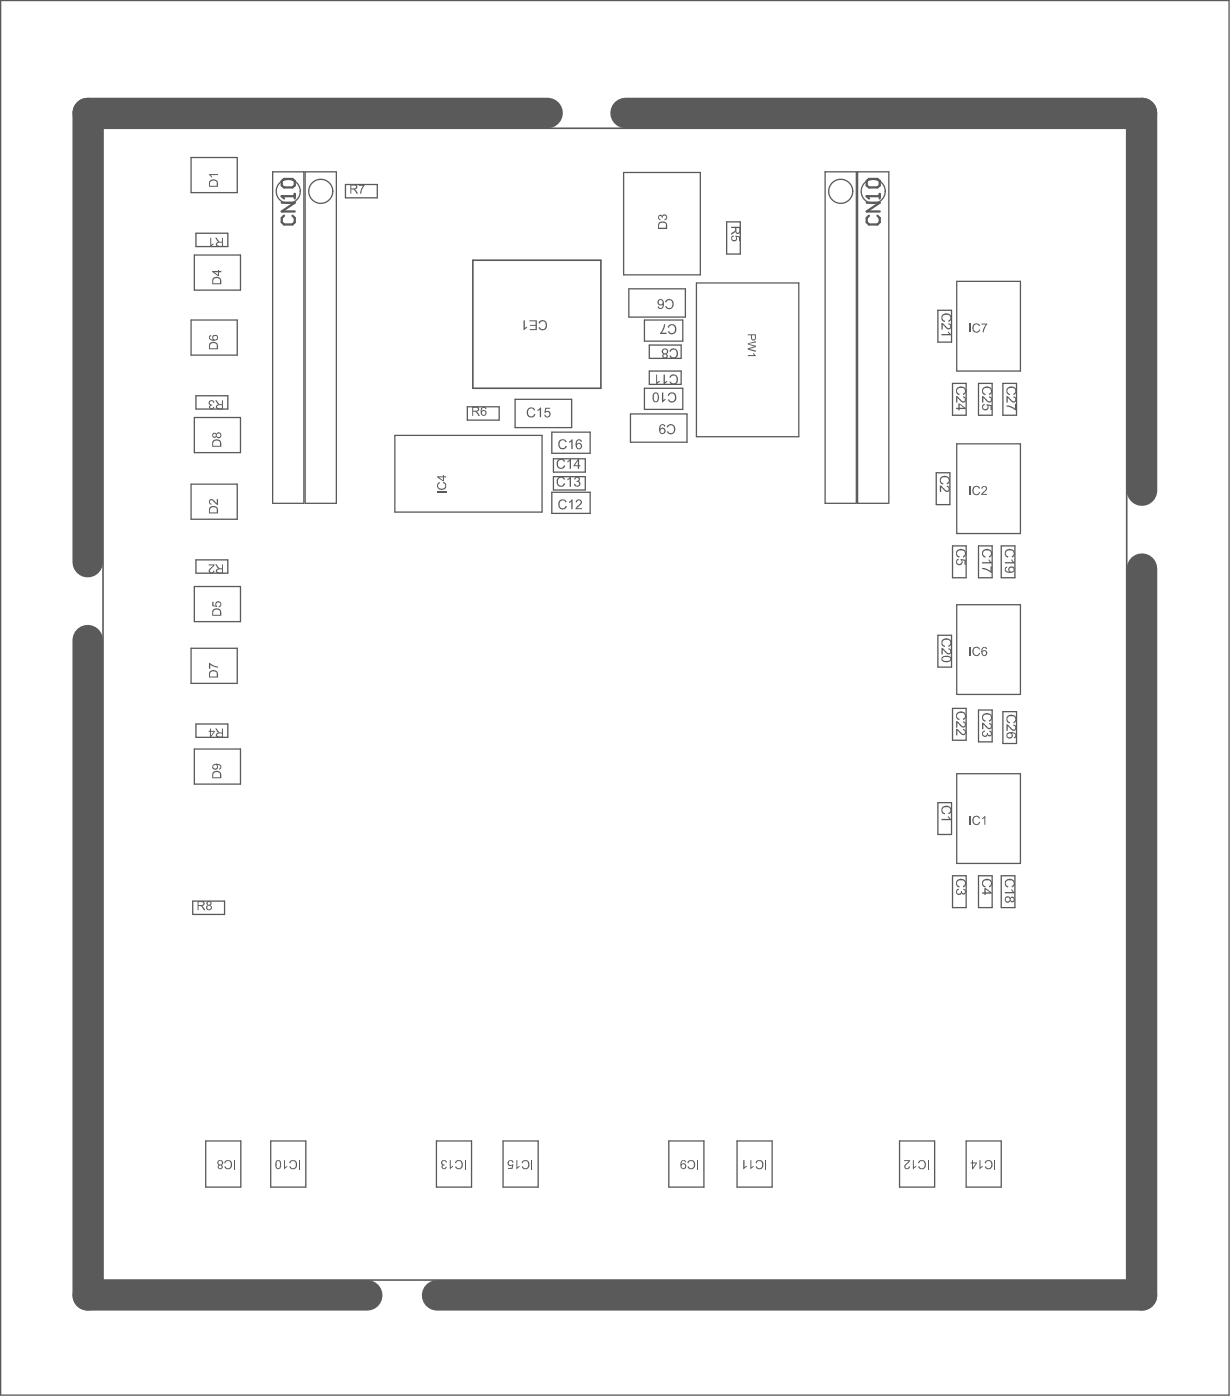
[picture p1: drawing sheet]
<svg xmlns="http://www.w3.org/2000/svg" width="80mm" height="91mm" viewBox="0 0 80 91" stroke-linecap="round" stroke-linejoin="round" font-family="sans-serif">
<path d="M35.6 7.3h-29.9v29.2M40.7 7.3h33.5v24.6M74.2 37v47.2h-45.8M5.7 41.6v42.6h18.2" fill="none" stroke="#5a5a5a" stroke-width="2"/>
<path d="M6.7 8.3h66.5v74.9h-66.5zM30.7 16.9h8.4v8.3h-8.4z" fill="none" stroke="#5a5a5a" stroke-width=".11"/>
<g fill="none" stroke="#5a5a5a" stroke-width=".08">
<path d="M0 0h79.9v90.7h-79.9zM12.4 10.2h3v2.3h-3zM12.6 16.6h3v2.3h-3zM12.7 15.2h2.1v.8h-2.1zM17.7 11.2h2.1l-.1 21.5h-2zM17.7 11.2h.1M19.8 11.2h2.1v21.5M19.8 11.2v21.5h2M22.5 12h2v.9h-2zM40.5 11.2h5v6.7h-5zM40.9 18.8h3.6v1.8h-3.6zM45.3 18.4h6.6v10h-6.6z"/>
<path d="M47.2 14.4h.9v2.1h-.9zM53.6 11.2h2.1l-.1 21.5h-2zM53.7 11.2h-.1M55.7 11.2h2.1v21.5M55.7 11.2v21.5h2.1M62.2 18.3h4.1v5.8h-4.1zM12.4 20.8h3v2.3h-3zM12.4 31.5h3v2.3h-3zM12.6 27.1h3v2.3h-3zM12.6 38.1h3v2.3h-3zM12.7 25.7h2.1v.9h-2.1zM12.7 36.4h2.1v.9h-2.1z"/>
<path d="M25.7 28.3h9.5v5h-9.5zM30.4 26.4h2v.9h-2zM33.5 26h3.7v1.8h-3.7zM35.9 28.1h2.5v1.4h-2.5zM35.9 32h2.5v1.4h-2.5zM36 29.8h2v.9h-2zM36 31h2v.9h-2zM41 26.9h3.7v1.8h-3.7zM41.9 20.8h2.5v1.4h-2.5zM41.9 25.2h2.5v1.4h-2.5zM42.2 22.4h2.1v.9h-2.1zM42.2 24.1h2.1v.9h-2.1z"/>
<path d="M60.9 30.7h.8v2.1h-.8zM61 20.2h.9v2h-.9zM61.9 24.9h.9v2.1h-.9zM61.9 35.5h.9v2.1h-.9zM62.2 28.9h4.1v5.8h-4.1zM62.2 39.3h4.1v5.8h-4.1zM63.6 24.9h.9v2.1h-.9zM63.6 35.5h.9v2.1h-.9zM65.1 35.5h.9v2.1h-.9zM65.2 24.9h.9v2.1h-.9zM12.4 42.1h3v2.3h-3zM12.5 58.6h2.1v.8h-2.1z"/>
<path d="M12.6 48.7h3v2.3h-3zM12.7 47.1h2.1v.8h-2.1zM61 52.2h.9v2.1h-.9zM61 41.3h.9v2.1h-.9zM61.9 46.1h.9v2h-.9zM61.9 56.9h.9v2.1h-.9zM62.2 50.3h4.1v5.8h-4.1zM63.6 46.2h.9v2h-.9zM63.6 56.9h.9v2.1h-.9zM65.1 56.9h.9v2.1h-.9zM65.2 46.3h.9v2h-.9zM13.4 74.2h2.3v3h-2.3z"/>
<path d="M17.6 74.2h2.3v3h-2.3zM28.4 74.2h2.3v3h-2.3zM32.7 74.2h2.3v3h-2.3zM43.5 74.2h2.3v3h-2.3zM47.9 74.2h2.3v3h-2.3zM58.5 74.2h2.3v3h-2.3zM62.8 74.2h2.3v3h-2.3z"/>
</g>
<g fill="#5a5a5a">
<path d="M42.8 14h.2h.1l.2-.1 .1 .2a.12 .12 0 0 1-.1 .1 .12 .12 0 0 1-.1 .1l.1-.1v-.2h-.2l-.1 .2a.11 .11 0 0 0 0-.2 .11 .11 0 0 0-.2 .1 .11 .11 0 0 0 .1 .1v.1l-.1-.1z"/>
<path d="M61.3 52.4h.4l.2 .3-.2 .2 .1-.2-.1-.2h-.3l-.1 .1a.18 .18 0 0 0 .1 .3l-.2-.1v-.2z"/>
<path d="M61.2 53.2h.5l-.1-.1h.1l.2 .2h-.7z"/>
<path d="M61.2 31l.2-.1 .2 .1 .1 .3-.1 .2 .1-.3-.1-.1-.3-.1-.1 .1a.18 .18 0 0 0 .1 .3v.1l-.2-.2z"/>
<path d="M61.1 31.6l.3 .1a.17 .17 0 0 0 .1 .2 .17 .17 0 0 0 .2-.1l-.1-.1h-.1l.1-.1 .1 .2-.1 .2h-.2l-.2-.3v.3h-.1z"/>
<path d="M13.6 32.5h.3l.2 .2v-.3h.1v.4l-.3-.2a.12 .12 0 0 0-.1-.1 .12 .12 0 0 0-.2 .1 .12 .12 0 0 0 .2 .1l-.1 .1-.1-.1z"/>
<path d="M13.8 39.1h.1v.3h.1v-.3h.3l.1 .3-.2 .1v-.1a.13 .13 0 0 0 .1-.2 .13 .13 0 0 0-.2 0 .13 .13 0 0 0 0 .2v.1l-.3-.1z"/>
<path d="M13.6 43.1l.6 .2v.1l-.5-.2v.3h-.1z"/>
<path d="M13.6 11.3h.6v.1h-.5l.1 .1h-.1z"/>
<path d="M47.6 15.4l.1-.1v.1a.12 .12 0 0 0-.1 .2 .12 .12 0 0 0 .2 0 .12 .12 0 0 0 0-.2v-.1l.3 .1v.3h-.1v-.3h-.1v.2l-.3 .1-.1-.1z"/>
<path d="M61.3 20.4h.4l.2 .3-.2 .2 .1-.2-.1-.2h-.3l-.1 .1a.18 .18 0 0 0 .1 .2v.1l-.2-.1v-.2z"/>
<path d="M61.2 21l.3 .2a.17 .17 0 0 0 .1 .1 .17 .17 0 0 0 .2 0l-.1-.2h-.1l.1-.1 .2 .2-.2 .2h-.1l-.3-.3v.3h-.1z"/>
<path d="M61.2 21.7h.5l-.1-.1h.1l.2 .2h-.7z"/>
<path d="M61.3 41.6l.4-.1 .2 .3-.2 .3 .1-.3-.1-.2h-.3l-.1 .1a.18 .18 0 0 0 .1 .3v.1l-.2-.2v-.2z"/>
<path d="M61.2 42.1l.3 .2a.17 .17 0 0 0 .1 .2 .17 .17 0 0 0 .2-.1l-.1-.1-.1-.1 .1-.1 .2 .3-.2 .1h-.1l-.3-.3v.3h-.1z"/>
<path d="M19.4 75.4h.1v.6h-.1z"/>
<path d="M18.9 75.5l.2-.1 .2 .2v.3l-.2 .1h-.2l-.1-.2h.1a.21 .21 0 0 0 .3 0 .21 .21 0 0 0-.1-.3h-.2v.1h-.1z"/>
<path d="M18.5 75.4v.5l.2-.1-.2 .2z"/>
<path d="M36.4 32.5h.3l.1 .1v.1l-.1-.1-.2-.1-.1 .2 .1 .3h.1l.2-.1-.1 .2-.3-.1-.1-.3z"/>
<path d="M37 32.6l.2-.1v.6h-.1v-.5l-.1 .1z"/>
<path d="M37.5 32.5h.3v.2l-.3 .3h.3v.1h-.4l.3-.4v-.2l-.3 .2z"/>
<path d="M36.2 31.1l.2-.1 .3 .1v.1l-.3-.1-.1 .1v.3l.2 .1 .1-.2h.1l-.1 .2h-.2h-.2v-.2z"/>
<path d="M36.9 31.1l.2-.1v.6h-.1v-.5l-.1 .1z"/>
<path d="M37.4 31h.2l.1 .1v.1l-.1 .1 .1 .2-.2 .1-.2-.1h.1a.13 .13 0 0 0 .1 .1 .14 .14 0 0 0 .2-.2 .13 .13 0 0 0-.2-.1 .11 .11 0 0 0 .1-.1 .11 .11 0 0 0-.1-.2 .11 .11 0 0 0-.1 .2h-.1z"/>
<path d="M45.3 75.4h.1v.6h-.1z"/>
<path d="M44.7 75.5l.3-.1 .2 .2v.3l-.2 .1h-.2l-.1-.2h.1a.21 .21 0 0 0 .3 0 .21 .21 0 0 0-.1-.3h-.2l-.1 .1z"/>
<path d="M60.3 75.4h.1v.6h-.1z"/>
<path d="M59.7 75.5l.3-.1 .2 .2v.3l-.2 .1h-.2l-.1-.2h.1a.21 .21 0 0 0 .3 0 .21 .21 0 0 0-.1-.3h-.2l-.1 .1z"/>
<path d="M59.3 75.4h.1v.5l.1-.1-.1 .2z"/>
<path d="M58.8 75.4h.4l-.3 .3a.12 .12 0 0 0 0 .2 .12 .12 0 0 0 .2-.1v.1l-.1 .1h-.2v-.2l.3-.3h-.3z"/>
<path d="M63 53h.1v.6h-.1z"/>
<path d="M63.3 53.1l.2-.1 .2 .2-.3-.1-.1 .3a.18 .18 0 0 0 .1 .2 .18 .18 0 0 0 .2-.2l.1 .1-.1 .1h-.3l-.1-.2z"/>
<path d="M63.8 53.2l.2-.2v.6v-.4l-.1 .1z"/>
<path d="M63 21h.1v.6h-.1z"/>
<path d="M63.3 21.1l.2-.1 .2 .2-.3-.1-.1 .3a.18 .18 0 0 0 .1 .2 .18 .18 0 0 0 .2-.2l.1 .1-.1 .1h-.3l-.1-.2z"/>
<path d="M63.8 21h.4l-.3 .6v-.1l.2-.4h-.3z"/>
<path d="M23.3 12h.4l-.2 .6h-.1v-.2l.2-.3h-.3z"/>
<path d="M36.4 28.6h.1h.3v.1l-.1-.1h-.2l-.1 .2 .1 .3h.1l.2-.1-.1 .2-.3-.1-.1-.1z"/>
<path d="M37 28.7l.2-.1v.6h-.1v-.5l-.1 .1z"/>
<path d="M65.4 57.2h.4l.2 .3-.2 .2 .1-.3-.1-.1-.3-.1-.1 .1a.18 .18 0 0 0 .1 .3v.1l-.2-.2v-.2z"/>
<path d="M65.3 58h.5l-.1-.2h.1l.2 .3h-.7z"/>
<path d="M63.9 57.2h.4l.2 .3-.2 .2 .1-.3v-.1l-.4-.1-.1 .1a.18 .18 0 0 0 .2 .3l-.1 .1-.2-.2v-.2z"/>
<path d="M62.3 57.2h.4l.1 .3-.2 .2 .1-.3v-.1l-.3-.1-.2 .1a.18 .18 0 0 0 .2 .3l-.1 .1-.2-.2v-.2z"/>
<path d="M62.2 57.8h.1v.1a.13 .13 0 0 0 0 .2 .14 .14 0 0 0 .2-.2 .11 .11 0 0 0 .1 .2 .11 .11 0 0 0 .1-.1 .11 .11 0 0 0-.1-.1l.1-.1 .1 .1-.1 .2h-.2l-.1 .1h-.1l-.2-.1z"/>
<path d="M63 42.1h.1v.5h-.1z"/>
<path d="M63.3 42.1l.2-.1 .2 .2-.3-.1-.1 .3a.18 .18 0 0 0 .1 .2 .18 .18 0 0 0 .2-.2l.1 .1-.1 .1h-.3l-.1-.2z"/>
<path d="M63 31.6h.1v.6h-.1z"/>
<path d="M63.3 31.6h.2l.2 .1h-.3l-.1 .2a.18 .18 0 0 0 .1 .2 .18 .18 0 0 0 .2-.1h.1l-.1 .2h-.3l-.1-.2z"/>
<path d="M63.8 31.6h.3l.1 .2-.3 .3h.3v.1h-.4l.3-.5a.12 .12 0 0 0-.1-.1 .12 .12 0 0 0-.1 .2h-.1z"/>
<path d="M63.9 25.2h.4l.2 .3-.2 .2 .1-.3v-.1l-.4-.1-.1 .1a.18 .18 0 0 0 .2 .3l-.1 .1-.2-.2v-.2z"/>
<path d="M63.8 25.7l.3 .2a.17 .17 0 0 0 .1 .2 .17 .17 0 0 0 .2-.1v-.1h-.1v-.1l.2 .2-.1 .2h-.2l-.3-.3v.3h-.1z"/>
<path d="M63.9 26.3h.1l-.1 .1a.14 .14 0 0 0 .1 .2 .14 .14 0 0 0 .2-.1 .14 .14 0 0 0-.1-.2h.4v.4h-.1v-.3h-.2v.2l-.3 .1-.1-.1z"/>
<path d="M62.2 25.2l.2-.1 .3 .1 .1 .3-.2 .2 .1-.3v-.1l-.3-.1-.2 .1a.18 .18 0 0 0 .2 .3l-.1 .1-.2-.2z"/>
<path d="M62.1 25.7l.3 .2a.17 .17 0 0 0 .1 .2 .17 .17 0 0 0 .2-.1v-.1h-.1l.1-.1 .1 .2-.1 .2h-.2l-.3-.3v.3h-.1z"/>
<path d="M65.5 25.2h.4l.2 .3-.2 .2 .1-.3-.1-.1-.3-.1-.1 .1a.18 .18 0 0 0 .2 .3l-.1 .1-.2-.2v-.2z"/>
<path d="M65.4 25.7l.3 .2a.17 .17 0 0 0 .1 .2 .17 .17 0 0 0 .2-.1v-.1h-.1v-.1l.2 .2-.2 .2h-.1l-.3-.3v.3h-.1z"/>
<path d="M65.4 26.4h.3l.3 .2v-.3h.1v.4z"/>
<path d="M13.9 28.6h.4l.1 .4h-.6v-.3zM13.9 28.7v.3h.4v-.3z"/>
<path d="M13.8 28.2l.2-.1 .1 .1v-.1h.2l.1 .3a.15 .15 0 0 1-.2 .1 .15 .15 0 0 1-.1-.1l-.1 .1-.2-.1zM13.9 28.3a.09 .09 0 0 0 .1 0 .09 .09 0 0 0-.1 0zM14.1 28.3a.12 .12 0 0 0 .2 0 .12 .12 0 0 0-.2 0z"/>
<path d="M13.7 22.3h.4l.1 .4h-.6v-.3zM13.7 22.4l-.1 .2h.5l-.1-.3z"/>
<path d="M13.6 21.8h.1a.16 .16 0 0 0 0 .2 .16 .16 0 0 0 .2 .1l-.1-.2 .1-.1h.3l-.1 .3-.3 .1-.2-.2zM13.9 21.9a.12 .12 0 0 0 .2 0 .12 .12 0 0 0-.2 0z"/>
<path d="M42.9 14.4l.4 .1 .1 .4h-.6zM42.9 14.5l-.1 .3h.5l-.1-.3z"/>
<path d="M13.7 32.9l.4 .1 .1 .4h-.6v-.3zM13.7 33l-.1 .3h.5l-.1-.3z"/>
<path d="M13.9 39.6l.1-.1 .3 .1 .1 .4h-.6zM13.9 39.7v.3h.4v-.3z"/>
<path d="M13.7 43.6h.1h.3l.1 .4h-.6zM13.7 43.7l-.1 .3h.5l-.1-.3z"/>
<path d="M13.7 11.7h.1h.3l.1 .4h-.6zM13.7 11.8l-.1 .3h.5l-.1-.3z"/>
<path d="M13.9 18l.4 .1 .1 .4h-.6v-.3zM13.9 18.1v.3h.4v-.3z"/>
<path d="M13.8 17.6h.4l.2 .1h-.2v.3zM13.9 17.7l.3 .2v-.2z"/>
<path d="M47.5 14.7h.6v.4a.16 .16 0 0 1-.2 .1 .16 .16 0 0 1-.1-.1l-.3 .2v-.1l.3-.2v-.2h-.3zM47.9 14.8v.2a.1 .1 0 0 0 .1 .1 .1 .1 0 0 0 .1-.1v-.2z"/>
<path d="M61.3 42.7h.4l.1 .1v.1l-.2 .2-.3-.1-.1-.1zM61.3 42.8v.1l.3 .1a.16 .16 0 0 0 .2-.2 .16 .16 0 0 0-.3-.1z"/>
<path d="M13.9 50.2h.4l.1 .4h-.6v-.3zM13.9 50.2v.3h.4v-.3z"/>
<path d="M13.9 49.7h.4l.1 .2-.2 .1 .1-.2-.2-.1 .1 .2-.3 .1-.1-.1zM13.9 49.9a.12 .12 0 0 0 .2 0 .12 .12 0 0 0-.2 0z"/>
<path d="M18 75.4h.2l.1 .2v.3l-.2 .1h-.1l-.1-.2zM18 75.5v.2a.15 .15 0 0 0 0 .2 .15 .15 0 0 0 .2 0 .15 .15 0 0 0 0-.2v-.2z"/>
<path d="M44.3 75.5v-.1a.11 .11 0 0 1 .2 0 .11 .11 0 0 1 0 .2v-.1h-.2v.2l.1-.1 .2 .2v.2h-.2l-.2-.1zM44.3 75.8a.15 .15 0 0 0 .3 0 .15 .15 0 0 0-.3 0z"/>
<path d="M22.8 12l.4 .1v.2h-.1l.2 .3h-.1l-.2-.3h-.2v.3zM22.8 12.1v.1h.2a.1 .1 0 0 0 .2 0 .11 .11 0 0 0-.2-.1z"/>
<path d="M37.5 28.6h.2l.1 .1h-.1a.15 .15 0 0 0-.2 0 .15 .15 0 0 0 0 .2l.1-.1 .2 .1v.2l-.1 .1h-.1l-.2-.1zM37.5 29a.15 .15 0 0 0 .3 0 .15 .15 0 0 0-.3 0z"/>
<path d="M65.4 58.3h.2l.1 .1 .1-.1h.1v.3l-.1 .1-.1-.1-.1 .1h-.2l-.1-.1zM65.7 58.5a.1 .1 0 0 0 .2 0 .1 .1 0 0 0-.2 0zM65.4 58.5a.13 .13 0 0 0 .2 0 .13 .13 0 0 0-.2 0z"/>
<path d="M64 57.7l.5 .4h-.4v.1l-.3-.1v-.1h.2zM64.1 57.8v.2h.2z"/>
<path d="M63.9 42.1a.11 .11 0 0 1 .2 0 .11 .11 0 0 1 0 .1 .13 .13 0 0 0-.2-.1 .13 .13 0 0 0 0 .2h.1h.1v.3l-.2 .1-.1-.1v-.3zM63.9 42.5a.12 .12 0 0 0 .2 0 .12 .12 0 0 0-.2 0z"/>
<path d="M62.3 26.2l.5 .4h-.4v.1l-.3-.1v-.1h.2zM62.4 26.3v.2h.3z"/>
</g>
<path d="M18.3 12.8h.1M18.3 11.8l.2-.2h.5l.2 .2v.3l-.2 .1h-.5l-.2-.1zM18.3 13.2h.9l-.9 .5h.9M18.3 12.8h.9M18.3 12.8l.2 .1M18.5 14l-.2 .2v.2l.2 .2h.5l.2-.2v-.2l-.2-.2M19.2 12.6v.3" fill="none" stroke="#5a5a5a" stroke-width=".15"/>
<g fill="#5a5a5a">
<path d="M28.4 32h.6h-.6z"/>
<path d="M28.5 31.4h.1l-.1 .1v.2h.3a.17 .17 0 0 0 .1-.1 .17 .17 0 0 0-.1-.2v-.1l.2 .1v.3l-.1 .1-.2 .1-.3-.2z"/>
<path d="M36.3 29.9l.3-.1 .1 .1v.1l-.3-.1-.1 .1v.4h.2l.1-.2 .1 .1-.1 .1-.2 .1-.2-.1v-.4z"/>
<path d="M36.9 30l.2-.2v.7h-.1v-.5l-.1 .1z"/>
<path d="M48.6 22.3l.5-.1v.1h-.4l.4 .2v.1l-.4 .1 .4 .1v.1l-.5-.2v-.1l.5-.1z"/>
<path d="M48.6 23.1h.4l-.1-.1h.1l.1 .2h-.5z"/>
<path d="M28.4 31h.4l.1-.1 .1 .1h-.1v.3h-.1zM28.5 31l.3 .2v-.2z"/>
<path d="M37.6 29.8v.4h.1l-.1 .3v-.2h-.3zM37.6 30l-.2 .2h.2z"/>
<path d="M48.6 21.7h.5v.4h-.2l-.1-.3h-.2zM48.9 21.8v.1a.11 .11 0 0 0 .1 .2 .11 .11 0 0 0 .1-.2v-.1z"/>
</g>
<path d="M56.3 12.8h.1M56.3 11.8l.2-.2h.5l.2 .2v.3l-.2 .1h-.5l-.2-.1zM56.3 13.2h.9l-.9 .5h.9M56.3 12.8h.9M56.3 12.8l.2 .1M56.5 14l-.2 .2v.2l.2 .2h.5l.2-.2v-.2l-.2-.2M57.2 12.6v.3" fill="none" stroke="#5a5a5a" stroke-width=".15"/>
<g fill="#5a5a5a">
<path d="M63.9 35.8l.2-.1h.2l.2 .3-.2 .3 .1-.3v-.2h-.4l-.1 .1a.18 .18 0 0 0 .2 .3l-.1 .1-.2-.2z"/>
<path d="M63.8 36.5h.5l-.1-.1h.1l.2 .2h-.7z"/>
<path d="M63.8 36.9h.3l.3 .2v-.3h.1v.4z"/>
<path d="M62.2 35.8l.2-.1h.3l.1 .3-.2 .3 .1-.3v-.2h-.3l-.2 .1a.18 .18 0 0 0 .2 .3l-.1 .1-.2-.2z"/>
<path d="M62.2 36.4h.1a.13 .13 0 0 0-.1 .2 .13 .13 0 0 0 .2 0 .13 .13 0 0 0 0-.2v-.1l.4 .1v.3h-.1v-.2h-.2a.21 .21 0 0 1-.2 .2 .21 .21 0 0 1-.1-.3z"/>
<path d="M65.4 35.8l.2-.1h.2l.2 .3-.2 .3 .1-.3-.1-.2h-.3l-.1 .1a.18 .18 0 0 0 .1 .3v.1l-.2-.2z"/>
<path d="M65.3 36.5h.5l-.1-.1h.1l.2 .2h-.7z"/>
<path d="M63.9 46.4l.2-.1 .2 .1 .2 .3-.2 .2 .1-.2v-.2h-.4l-.1 .1a.18 .18 0 0 0 .2 .2l-.1 .1-.2-.1z"/>
<path d="M63.8 47l.3 .2a.17 .17 0 0 0 .1 .1 .17 .17 0 0 0 .2 0v-.2h-.1v-.1l.2 .2-.1 .2h-.2l-.3-.3v.3h-.1z"/>
<path d="M63.9 47.6l.1-.1v.1h-.1l.1 .2h.1l.1-.2v.1a.11 .11 0 0 0 .2 .1 .1 .1 0 0 0 0-.2l-.1-.1 .2 .1v.1a.16 .16 0 0 1-.2 .2 .16 .16 0 0 1-.1-.1l-.1 .1h-.2z"/>
<path d="M62.3 46.3h.4l.1 .3-.2 .2 .1-.2v-.2l-.3-.1-.2 .2a.18 .18 0 0 0 .2 .2l-.1 .1-.2-.2v-.2z"/>
<path d="M62.1 46.9l.3 .2a.17 .17 0 0 0 .1 .1 .17 .17 0 0 0 .2 0v-.2h-.1l.1-.1 .1 .2-.1 .2h-.2l-.3-.3v.3h-.1z"/>
<path d="M62.1 47.4l.4 .3a.13 .13 0 0 0 .2-.1 .13 .13 0 0 0-.1-.1 .13 .13 0 0 1 .2 0 .13 .13 0 0 1 0 .1l-.2 .2-.4-.3v.3h-.1z"/>
<path d="M65.5 46.5h.2h.2l.2 .3-.2 .2 .1-.2-.1-.2h-.3l-.1 .1a.18 .18 0 0 0 .2 .2l-.1 .1-.2-.1z"/>
<path d="M65.4 47.1l.3 .2a.17 .17 0 0 0 .1 .1 .17 .17 0 0 0 .2 0v-.2h-.1v-.1l.2 .2-.2 .2h-.1l-.3-.3v.3h-.1z"/>
<path d="M15.2 75.4h.1v.6h-.1z"/>
<path d="M14.6 75.5l.3-.1 .2 .2v.3l-.2 .1h-.2l-.1-.2h.1a.21 .21 0 0 0 .3 0 .21 .21 0 0 0-.1-.3h-.2v.1h-.1z"/>
<path d="M13.6 36.7h.3l-.2 .3a.1 .1 0 0 0 0 .2 .11 .11 0 0 0 .2-.1l-.1 .2a.2 .2 0 0 1-.2-.2 .2 .2 0 0 1 .2-.2l.1-.1h-.3z"/>
<path d="M13.6 26h.3v.2a.12 .12 0 0 0-.2-.1 .12 .12 0 0 0-.1 .1 .12 .12 0 0 0 .2 .1v.1a.1 .1 0 0 0-.1 0 .1 .1 0 0 0 0 .2 .14 .14 0 0 0 .2-.2v.1a.16 .16 0 0 1-.2 .1 .16 .16 0 0 1 0-.3h-.1z"/>
<path d="M34.5 75.4h.1v.6h-.1z"/>
<path d="M34 75.5l.2-.1 .2 .2v.3l-.2 .1h-.2l-.1-.2h.1a.21 .21 0 0 0 .3 0 .21 .21 0 0 0-.1-.3h-.2v.1h-.1z"/>
<path d="M33.6 75.4v.5l.2-.1-.2 .2z"/>
<path d="M33 75.5l.3-.1 .1 .1-.1 .1-.1-.1-.1 .1a.13 .13 0 0 0 0 .1 .13 .13 0 0 0 .2 0h.1l-.1 .3h-.3v-.1h.2l.1-.1h-.3z"/>
<path d="M30.2 75.4h.1v.6h-.1z"/>
<path d="M29.6 75.5l.3-.1 .2 .2v.3l-.2 .1h-.2l-.1-.2h.1a.21 .21 0 0 0 .3 0 .21 .21 0 0 0-.1-.3h-.2v.1h-.1z"/>
<path d="M29.2 75.4h.1v.5l.1-.1-.1 .2z"/>
<path d="M28.7 75.4h.2l.1 .1v.1a.12 .12 0 0 0-.2-.1 .12 .12 0 0 0-.1 .1 .12 .12 0 0 0 .2 .1v.1a.09 .09 0 0 0-.1 0 .09 .09 0 0 0 .1 .1 .09 .09 0 0 0 .1-.1v.1l-.1 .1h-.1l-.1-.2a.11 .11 0 0 0 .1-.1 .11 .11 0 0 0-.1-.1z"/>
<path d="M43.6 24.4h.3l.1 .1 .1 .3-.2 .2h-.2l-.2-.1 .1-.1 .1 .1h.1l.2-.1-.1-.4h-.2l-.1 .2-.1-.1z"/>
<path d="M43.1 24.4h.1v.5l.2-.1-.2 .2h-.1z"/>
<path d="M42.6 24.4h.1v.5l.2-.1-.2 .2h-.1z"/>
<path d="M43.6 22.7h.3l.1 .1 .1 .3-.2 .2h-.2l-.2-.1 .1-.1 .1 .1h.1l.2-.1-.1-.4h-.2l-.1 .2h-.1z"/>
<path d="M43.5 21.1h.3l.1 .1 .1 .3-.2 .2h-.2l-.2-.1 .1-.1 .1 .1 .1 .1 .2-.2-.1-.3-.2-.1-.1 .2h-.1z"/>
<path d="M43.2 21.1v.2l-.2 .3h.3v.1h-.4z"/>
<path d="M43.3 19.5h.4l.1 .2-.1 .3-.1 .1h-.3l-.1-.2 .4 .1 .1-.3a.21 .21 0 0 0-.2-.2 .21 .21 0 0 0-.2 .2l-.1-.1z"/>
<path d="M49.7 75.4h.1v.6h-.1z"/>
<path d="M49.2 75.5l.3-.1 .1 .2v.3l-.1 .1h-.3l-.1-.2h.1a.21 .21 0 0 0 .3 0 .21 .21 0 0 0-.1-.3h-.2v.1h-.1z"/>
<path d="M48.8 75.4v.5l.2-.1-.2 .2z"/>
<path d="M48.3 75.4h.1v.5l.1-.1-.1 .2h-.1z"/>
<path d="M64.6 75.4h.1v.6h-.1z"/>
<path d="M64.1 75.5l.2-.1 .2 .2v.3l-.1 .1h-.3l-.1-.2h.1a.21 .21 0 0 0 .3 0 .21 .21 0 0 0-.1-.3h-.2v.1h-.1z"/>
<path d="M63.7 75.4v.5l.2-.1-.2 .2z"/>
<path d="M13.7 15.5v.4l.2-.1-.2 .3z"/>
<path d="M43.5 25.6l.2-.1 .2 .2 .1 .3-.2 .2h-.3l-.1-.2 .2 .1h.2l.1-.2-.1-.3h-.2l-.1 .1h-.1z"/>
<path d="M43 25.5h.1v.5l.2-.1-.2 .3h-.1z"/>
<path d="M43.4 27.6h.4l.1 .2v.3l-.2 .1h-.2l-.2-.1 .4 .1 .1-.3a.21 .21 0 0 0-.2-.2 .21 .21 0 0 0-.2 .1h-.1z"/>
<path d="M34.3 26.6l.3-.1 .1 .1 .1 .1-.3-.1-.2 .1 .1 .4 .4-.2-.1 .2h-.4l-.1-.2z"/>
<path d="M34.9 26.6l.3-.1v.6h-.1v-.5l-.1 .1z"/>
<path d="M35.4 26.5h.4v.1h-.3v.1h.1l.2 .1v.3h-.2h-.2v-.1l.2 .1 .1-.2-.1-.1h-.2z"/>
<path d="M35.1 20.9l.2-.1 .2 .2 .1 .3-.2 .1-.2 .1-.2-.1 .1-.1v.1h.2l.2-.1-.1-.4h-.2l-.1 .1h-.1z"/>
<path d="M34.4 20.8h.5v.7h-.5v-.1h.4v-.2h-.3v-.1h.3v-.2h-.4z"/>
<path d="M34 20.8h.1v.5l.2-.1-.2 .3h-.1z"/>
<path d="M65.4 36.9l.1-.1-.1 .1v.2l.2 .1-.1-.2 .2-.2h.2v.3l-.1 .1h-.4l-.1-.1zM65.6 37a.15 .15 0 0 0 .3 0 .15 .15 0 0 0-.3 0z"/>
<path d="M65.5 47.7l.1-.1 .4 .1 .1 .2-.2 .1v-.1a.13 .13 0 0 0 .1-.1 .13 .13 0 0 0-.2-.1 .21 .21 0 0 1-.1 .3 .21 .21 0 0 1-.3-.1 .21 .21 0 0 1 .1-.2zM65.5 47.8a.15 .15 0 0 0 .3 0 .15 .15 0 0 0-.3 0z"/>
<path d="M14.2 75.4l.3 .1v.1l-.1 .1 .1 .1a.15 .15 0 0 1-.1 .2 .15 .15 0 0 1-.2-.1 .15 .15 0 0 1 0-.2l-.1-.1zM14.2 75.9a.1 .1 0 0 0 .2 0 .1 .1 0 0 0-.2 0zM14.2 75.6a.12 .12 0 0 0 .2 0 .12 .12 0 0 0-.2 0z"/>
<path d="M14 36.7h.1l.2 .2h.1v-.2h.1v.6h-.3a.16 .16 0 0 1-.2-.2 .16 .16 0 0 1 .2-.2zM14.2 37a.11 .11 0 0 0-.1 .2 .11 .11 0 0 0 .1 0h.2v-.2z"/>
<path d="M14 26h.1l.2 .3h.1v-.3h.1v.6h-.3a.15 .15 0 0 1-.2-.2 .15 .15 0 0 1 .2-.1zM14.2 26.4a.11 .11 0 0 0-.1 .1 .11 .11 0 0 0 .1 .1h.2v-.3z"/>
<path d="M43.1 22.7l.2-.1 .1 .1v.2l-.1 .1 .1 .2-.1 .1-.2-.1v-.2l-.1-.2zM43.1 23.1a.1 .1 0 0 0 .2 0 .1 .1 0 0 0-.2 0zM43.1 22.8a.13 .13 0 0 0 .2 0 .13 .13 0 0 0-.2 0z"/>
<path d="M42.8 19.5h.2l.2 .1-.1 .4-.1 .1a.12 .12 0 0 1-.2 0 .12 .12 0 0 1 0-.2 .15 .15 0 0 0 .2 .1 .15 .15 0 0 0 .1-.2l-.1 .1-.2-.1-.1-.2zM42.8 19.6a.15 .15 0 0 0 .3 0 .15 .15 0 0 0-.3 0z"/>
<path d="M63.2 75.4v.2h.3l-.3 .4v-.4h-.1zM63.2 75.6v.3l.2-.3z"/>
<path d="M12.8 58.6h.5v.3h-.2l.3 .3h-.2l-.2-.3h-.1v.3h-.1zM12.9 58.6v.2h.2a.1 .1 0 0 0 .1 0 .11 .11 0 0 0-.1-.2z"/>
<path d="M13.5 58.6h.1l.2 .1a.12 .12 0 0 0-.1 .2 .12 .12 0 0 0 .1 .1l-.2 .2-.2-.1zM13.5 58.7a.1 .1 0 0 0 .2 0 .1 .1 0 0 0-.2 0zM13.5 59a.12 .12 0 0 0 .2 0 .12 .12 0 0 0-.2 0z"/>
<path d="M14 47.4h.1l.2 .2h.1v-.2h.1v.6l-.3-.1a.15 .15 0 0 1-.2-.1 .15 .15 0 0 1 .2-.2zM14.2 47.7a.11 .11 0 0 0-.1 .1 .11 .11 0 0 0 .1 .1h.2v-.2z"/>
<path d="M13.6 47.4l.1 .1h.3l-.3 .5-.1-.4zM13.7 47.6v.2l.2-.2z"/>
<path d="M14 15.5h.1l.2 .2h.1v-.2h.1v.6l-.3-.1a.15 .15 0 0 1-.2-.1 .15 .15 0 0 1 .2-.2zM14.2 15.8a.11 .11 0 0 0-.1 .1 .11 .11 0 0 0 .1 .1h.2v-.2z"/>
<path d="M42.5 25.5h.1l.2 .1v.3l-.1 .3h-.2l-.1-.2v-.3zM42.5 25.6v.3a.15 .15 0 0 0 .2 .2 .16 .16 0 0 0 .1-.3 .17 .17 0 0 0-.1-.2 .17 .17 0 0 0-.2 0z"/>
<path d="M42.9 27.6h.1a.11 .11 0 0 1 .2 0 .11 .11 0 0 1 0 .1 .15 .15 0 0 0-.2 0 .15 .15 0 0 0-.1 .2l.1-.1 .2 .1 .1 .2-.1 .1h-.2l-.1-.1-.1-.3zM42.9 28a.15 .15 0 0 0 .3 0 .15 .15 0 0 0-.3 0z"/>
<path d="M30.7 26.4l.4 .1v.2l-.1 .1 .2 .2h-.1l-.2-.2h-.1v.2h-.1zM30.8 26.5v.2h.1a.11 .11 0 0 0 .2-.1 .11 .11 0 0 0-.2-.1z"/>
<path d="M31.3 26.5l.2-.1 .1 .2h-.1a.11 .11 0 0 0-.1-.1 .11 .11 0 0 0-.1 .1v.1h.2l.1 .1a.22 .22 0 0 1-.3 .2 .22 .22 0 0 1 0-.4zM31.3 26.9a.15 .15 0 0 0 .3 0 .15 .15 0 0 0-.3 0z"/>
</g>
<g fill="none" stroke="#5a5a5a" stroke-width=".08">
<circle cx="18.7" cy="12.4" r=".78"/>
<circle cx="20.8" cy="12.4" r=".78"/>
<circle cx="54.6" cy="12.4" r=".78"/>
<circle cx="56.8" cy="12.4" r=".78"/>
</g>
</svg>
